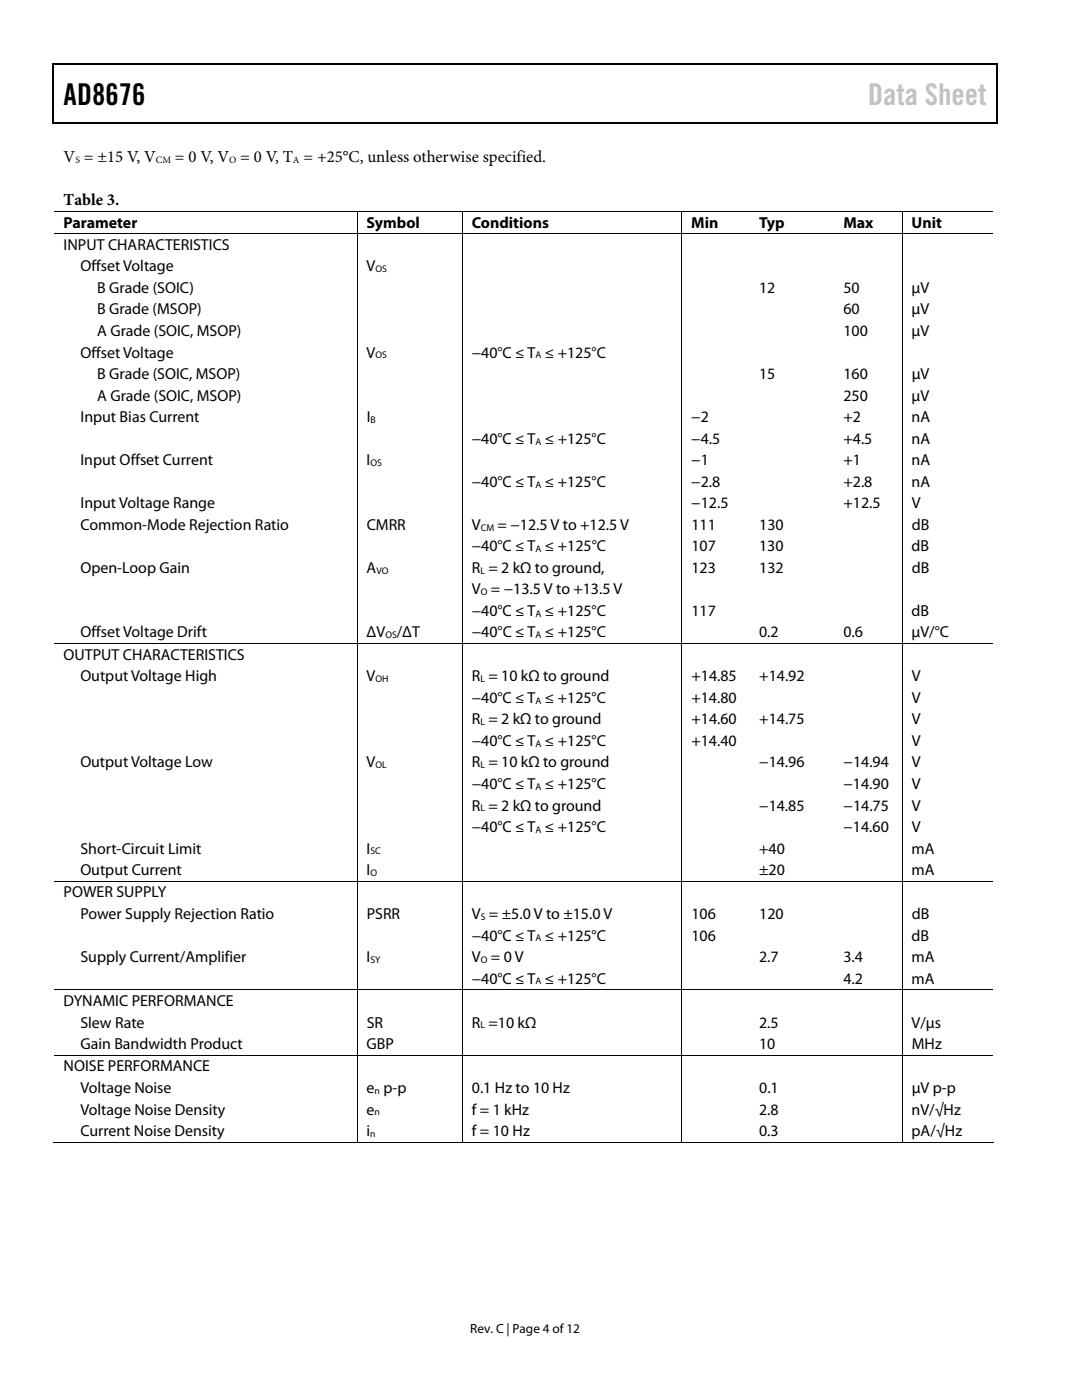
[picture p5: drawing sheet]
<svg xmlns="http://www.w3.org/2000/svg" width="216mm" height="279mm" viewBox="0 0 216 279" stroke-linecap="round" stroke-linejoin="round" font-family="sans-serif">
<defs><g id="words">
<text font-size="6" x="12.7" y="21">AD8676</text>
<text font-size="6" fill="#c0c0c0" x="173.2" y="21">Data Sheet</text>
<g font-size="3.3">
<text x="12.7" y="32.3">V = ±15 V, V</text>
<text x="34.9" y="32.3">= 0 V, V = 0 V, T = +25°C, unless otherwise specified.</text>
<text x="12.7" y="40.8">Table 3.</text>
</g>
<g font-size="3.2">
<text x="12.7" y="45.4">Parameter</text>
<text x="73.1" y="45.4">Symbol</text>
<text x="94.1" y="45.4">Conditions</text>
<text x="137.9" y="45.4">Min</text>
<text x="151.5" y="45.4">Typ</text>
<text x="168.3" y="45.4">Max</text>
<text x="181.9" y="45.4">Unit</text>
<text x="12.7" y="49.9">INPUT CHARACTERISTICS</text>
<text x="16" y="54.2">Offset Voltage</text>
<text x="19.4" y="58.5">B Grade (SOIC)</text>
<text x="73.2" y="54.2">V</text>
<text x="151.5" y="58.5">12</text>
<text x="168.3" y="58.5">50</text>
<text x="181.9" y="58.5">μV</text>
<text x="19.4" y="62.8">B Grade (MSOP)</text>
<text x="168.3" y="62.8">60</text>
<text x="181.9" y="62.8">μV</text>
<text x="16" y="71.4">Offset Voltage</text>
<text x="19.4" y="67.1">A Grade (SOIC, MSOP)</text>
<text x="73.2" y="71.4">V</text>
<text x="94.1" y="71.4">−40°C ≤ T ≤ +125°C</text>
<text x="168.3" y="67.1">100</text>
<text x="181.9" y="67.1">μV</text>
<text x="19.4" y="75.6">B Grade (SOIC, MSOP)</text>
<text x="151.5" y="75.6">15</text>
<text x="168.3" y="75.6">160</text>
<text x="181.9" y="75.6">μV</text>
<text x="19.4" y="79.9">A Grade (SOIC, MSOP)</text>
<text x="168.3" y="79.9">250</text>
<text x="181.9" y="79.9">μV</text>
<text x="16" y="84.2">Input Bias Current</text>
<text x="73.2" y="84.2">I</text>
<text x="94.1" y="88.5">−40°C ≤ T ≤ +125°C</text>
<text x="137.9" y="88.5">−4.5</text>
<text x="137.9" y="84.2">−2</text>
<text x="168.3" y="88.5">+4.5</text>
<text x="168.3" y="84.2">+2</text>
<text x="181.9" y="88.5">nA</text>
<text x="181.9" y="84.2">nA</text>
<text x="16" y="92.8">Input Offset Current</text>
<text x="73.2" y="92.8">I</text>
<text x="137.9" y="92.8">−1</text>
<text x="168.3" y="92.8">+1</text>
<text x="181.9" y="92.8">nA</text>
<text x="16" y="101.4">Input Voltage Range</text>
<text x="94.1" y="97.1">−40°C ≤ T ≤ +125°C</text>
<text x="137.9" y="97.1">−2.8</text>
<text x="137.9" y="101.4">−12.5</text>
<text x="168.3" y="97.1">+2.8</text>
<text x="168.3" y="101.4">+12.5</text>
<text x="181.9" y="97.1">nA</text>
<text x="181.9" y="101.4">V</text>
<text x="16" y="105.7">Common-Mode Rejection Ratio</text>
<text x="73.2" y="105.7">CMRR</text>
<text x="94.1" y="105.7">V</text>
<text x="99.3" y="105.7">= −12.5 V to +12.5 V</text>
<text x="138" y="105.7">111</text>
<text x="151.5" y="105.7">130</text>
<text x="181.9" y="105.7">dB</text>
<text x="94.1" y="110">−40°C ≤ T ≤ +125°C</text>
<text x="137.9" y="110">107</text>
<text x="151.5" y="110">130</text>
<text x="181.9" y="110">dB</text>
<text x="16" y="114.3">Open-Loop Gain</text>
<text x="73.1" y="114.3">A</text>
<text x="94.1" y="114.3">R = 2 kΩ to ground,</text>
<text x="94.1" y="118.6">V = −13.5 V to +13.5 V</text>
<text x="138" y="114.3">123</text>
<text x="151.5" y="114.3">132</text>
<text x="181.9" y="114.3">dB</text>
<text x="94.1" y="122.9">−40°C ≤ T ≤ +125°C</text>
<text x="137.9" y="122.9">117</text>
<text x="181.9" y="122.9">dB</text>
<text x="12.7" y="131.7">OUTPUT CHARACTERISTICS</text>
<text x="16" y="127.2">Offset Voltage Drift</text>
<text x="73.2" y="127.2">ΔV</text>
<text x="79.2" y="127.2">/ΔT</text>
<text x="94.1" y="127.2">−40°C ≤ T ≤ +125°C</text>
<text x="151.5" y="127.2">0.2</text>
<text x="168.3" y="127.2">0.6</text>
<text x="181.9" y="127.2">μV/°C</text>
<text x="16" y="136">Output Voltage High</text>
<text x="73.2" y="136">V</text>
<text x="94.1" y="136">R = 10 kΩ to ground</text>
<text x="138" y="136">+14.85</text>
<text x="151.5" y="136">+14.92</text>
<text x="181.9" y="136">V</text>
<text x="94.1" y="140.3">−40°C ≤ T ≤ +125°C</text>
<text x="137.9" y="140.3">+14.80</text>
<text x="181.9" y="140.3">V</text>
<text x="94.1" y="144.6">R = 2 kΩ to ground</text>
<text x="94.1" y="148.9">−40°C ≤ T ≤ +125°C</text>
<text x="137.9" y="148.9">+14.40</text>
<text x="138" y="144.6">+14.60</text>
<text x="151.5" y="144.6">+14.75</text>
<text x="181.9" y="148.9">V</text>
<text x="181.9" y="144.6">V</text>
<text x="16" y="153.2">Output Voltage Low</text>
<text x="73.1" y="153.2">V</text>
<text x="94.1" y="153.2">R = 10 kΩ to ground</text>
<text x="151.5" y="153.2">−14.96</text>
<text x="168.3" y="153.2">−14.94</text>
<text x="181.9" y="153.2">V</text>
<text x="94.1" y="157.5">−40°C ≤ T ≤ +125°C</text>
<text x="94.1" y="161.8">R = 2 kΩ to ground</text>
<text x="151.5" y="161.8">−14.85</text>
<text x="168.3" y="157.5">−14.90</text>
<text x="168.3" y="161.8">−14.75</text>
<text x="181.9" y="157.5">V</text>
<text x="181.9" y="161.8">V</text>
<text x="94.1" y="166.1">−40°C ≤ T ≤ +125°C</text>
<text x="168.3" y="166.1">−14.60</text>
<text x="181.9" y="166.1">V</text>
<text x="16" y="170.3">Short-Circuit Limit</text>
<text x="73.2" y="170.3">I</text>
<text x="151.5" y="170.3">+40</text>
<text x="181.9" y="170.3">mA</text>
<text x="12.7" y="179.1">POWER SUPPLY</text>
<text x="16" y="174.6">Output Current</text>
<text x="73.1" y="174.6">I</text>
<text x="151.5" y="174.6">±20</text>
<text x="181.9" y="174.6">mA</text>
<text x="16" y="183.4">Power Supply Rejection Ratio</text>
<text x="73.2" y="183.4">PSRR</text>
<text x="94.1" y="183.4">V = ±5.0 V to ±15.0 V</text>
<text x="138" y="183.4">106</text>
<text x="151.5" y="183.4">120</text>
<text x="181.9" y="183.4">dB</text>
<text x="94.1" y="187.7">−40°C ≤ T ≤ +125°C</text>
<text x="137.9" y="187.7">106</text>
<text x="181.9" y="187.7">dB</text>
<text x="16" y="192">Supply Current/Amplifier</text>
<text x="73.1" y="192">I</text>
<text x="94.1" y="192">V = 0 V</text>
<text x="94.1" y="196.3">−40°C ≤ T ≤ +125°C</text>
<text x="151.5" y="192">2.7</text>
<text x="168.3" y="192">3.4</text>
<text x="168.3" y="196.3">4.2</text>
<text x="181.9" y="196.3">mA</text>
<text x="181.9" y="192">mA</text>
<text x="12.7" y="200.8">DYNAMIC PERFORMANCE</text>
<text x="16" y="205.1">Slew Rate</text>
<text x="16" y="209.4">Gain Bandwidth Product</text>
<text x="73.2" y="209.4">GBP</text>
<text x="73.2" y="205.1">SR</text>
<text x="94.2" y="205.1">R =10 kΩ</text>
<text x="151.5" y="205.1">2.5</text>
<text x="151.5" y="209.4">10</text>
<text x="181.9" y="205.1">V/μs</text>
<text x="181.9" y="209.4">MHz</text>
<text x="12.7" y="213.8">NOISE PERFORMANCE</text>
<text x="16" y="218.1">Voltage Noise</text>
<text x="73.1" y="218.1">e p-p</text>
<text x="94.2" y="218.1">0.1 Hz to 10 Hz</text>
<text x="151.5" y="218.1">0.1</text>
<text x="181.9" y="218.1">μV p-p</text>
<text x="16" y="222.4">Voltage Noise Density</text>
<text x="16" y="226.7">Current Noise Density</text>
<text x="73.2" y="222.4">e</text>
<text x="73.2" y="226.7">i</text>
<text x="94.1" y="222.4">f = 1 kHz</text>
<text x="94.1" y="226.7">f = 10 Hz</text>
<text x="151.5" y="226.7">0.3</text>
<text x="151.5" y="222.4">2.8</text>
<text x="181.9" y="226.7">pA/√Hz</text>
<text x="181.9" y="222.4">nV/√Hz</text>
</g>
<text font-size="2.6" x="93.8" y="266">Rev. C | Page 4 of 12</text>
<g font-size="1.9">
<text x="15" y="32.5">S</text>
<text x="31.1" y="32.5">CM</text>
<text x="45.7" y="32.5">O</text>
<text x="58.5" y="32.5">A</text>
<text x="74.9" y="54.3">OS</text>
<text x="74.9" y="71.5">OS</text>
<text x="106.8" y="71.5">A</text>
<text x="73.9" y="84.4">B</text>
<text x="106.8" y="88.7">A</text>
<text x="73.9" y="93">OS</text>
<text x="106.8" y="97.3">A</text>
<text x="95.9" y="105.9">CM</text>
<text x="106.8" y="110.2">A</text>
<text x="75.1" y="114.5">VO</text>
<text x="95.9" y="114.5">L</text>
<text x="95.9" y="118.8">O</text>
<text x="106.8" y="123.1">A</text>
<text x="76.9" y="127.4">OS</text>
<text x="106.8" y="127.4">A</text>
<text x="74.9" y="136.1">OH</text>
<text x="95.9" y="136.1">L</text>
<text x="106.8" y="140.4">A</text>
<text x="95.9" y="144.7">L</text>
<text x="106.8" y="149">A</text>
<text x="74.9" y="153.3">OL</text>
<text x="95.9" y="153.3">L</text>
<text x="95.9" y="161.9">L</text>
<text x="106.8" y="157.6">A</text>
<text x="106.8" y="166.2">A</text>
<text x="73.9" y="170.5">SC</text>
<text x="73.9" y="174.8">O</text>
<text x="95.9" y="183.6">S</text>
<text x="106.8" y="187.9">A</text>
<text x="73.9" y="192.2">SY</text>
<text x="95.9" y="192.2">O</text>
<text x="106.8" y="196.5">A</text>
<text x="95.9" y="205.2">L</text>
<text x="74.7" y="218.3">n</text>
<text x="73.9" y="226.9">n</text>
<text x="74.7" y="222.6">n</text>
</g>
</g></defs>
<path d="M10.5 12.7h.3v1h-.3zM198.8 12.7h.2v1h-.2zM198.8 12.7h.2v.3h-.2zM198.8 24.4h.2v.3h-.2z" fill="#000"/>
<path d="M10.5 12.8h188.3M10.7 13.7v11M198.9 13.7v11M10.5 24.5h188.3" fill="none" stroke="#000" stroke-width=".25"/>
<g fill="none" stroke="#000" stroke-width=".2">
<path d="M10.8 42.1h187.3M10.8 46.7h187.3M71.2 42.2v4.4M71.2 46.8v81.6M92.2 42.2v4.4M92.2 46.8v81.6M136 42.2v4.4M136 46.8v81.6M180 42.2v4.4M180 46.8v81.6M10.8 128.5h187.3M71.2 128.6v47.2"/>
<path d="M92.2 128.6v47.2M136 128.6v47.2M180 128.6v47.2M10.8 175.9h187.3M71.2 176v21.5M92.2 176v21.5M136 176v21.5M180 176v21.5M10.8 197.6h187.3M71.2 197.7v12.8M92.2 197.7v12.8M136 197.7v12.8"/>
<path d="M180 197.7v12.8M10.8 210.6h187.3M71.2 210.7v17.4M92.2 210.7v17.4M136 210.7v17.4M180 210.7v17.4M10.5 228h60.7M71.3 228h20.9M92.3 228h43.7M136.1 228h43.8M180.1 228h18.2"/>
</g>
<use href="#words"/>
</svg>
